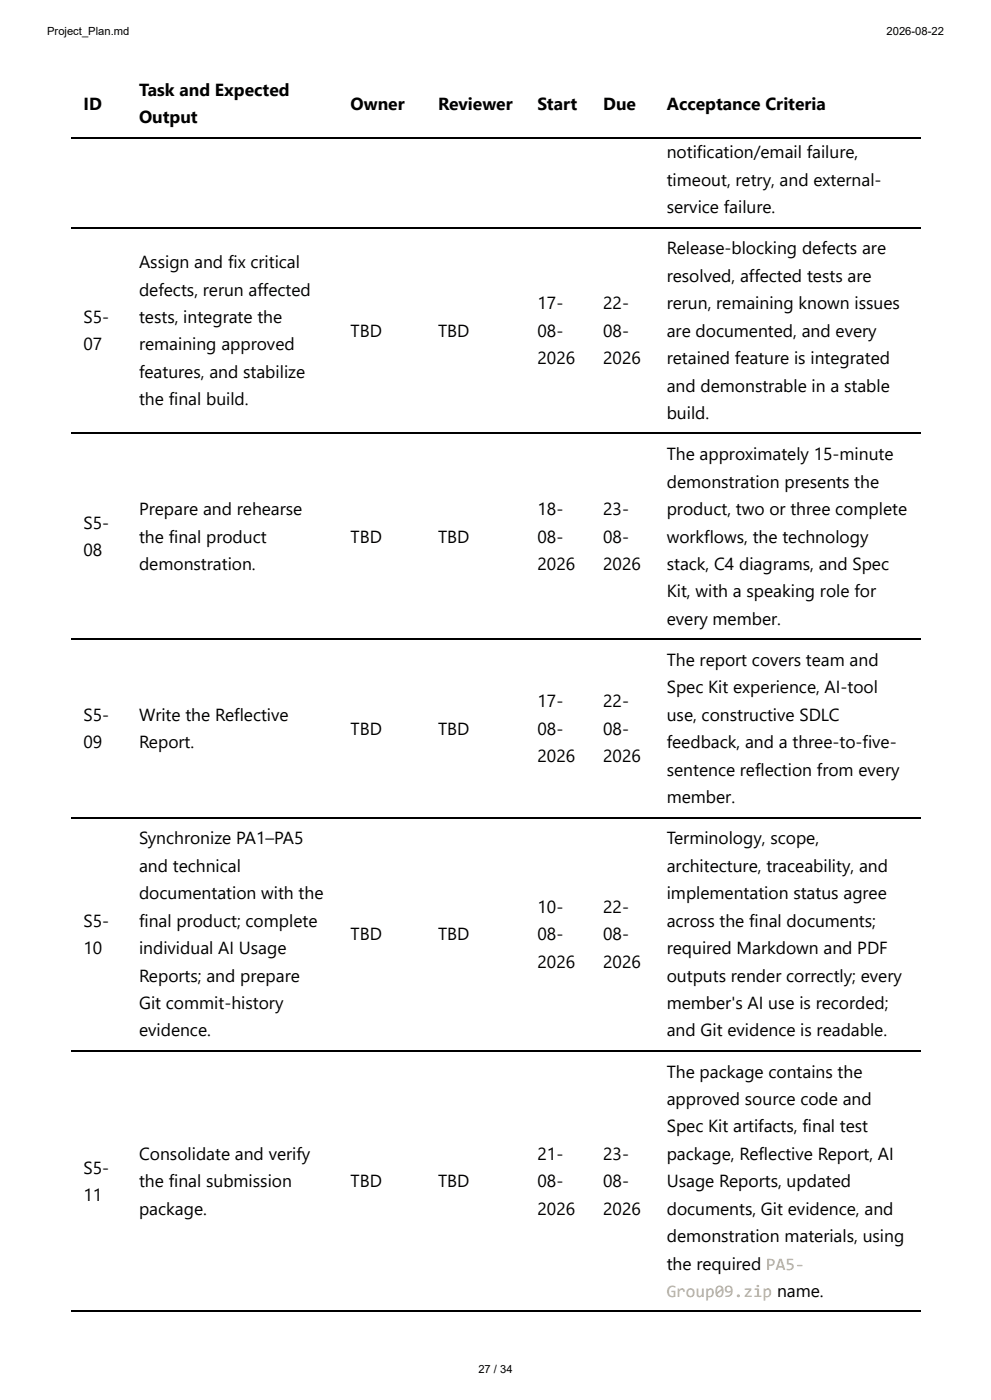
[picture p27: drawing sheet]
<svg xmlns="http://www.w3.org/2000/svg" width="210mm" height="297mm" viewBox="0 0 210 297" stroke-linecap="round" stroke-linejoin="round" font-family="sans-serif">
<defs><g id="words">
<g font-size="3.7">
<text x="17.7" y="23.3">ID</text>
<text x="29.5" y="20.4">Task and Expected</text>
<text x="74.4" y="23.3">Owner</text>
<text x="92.9" y="23.3">Reviewer</text>
<text x="114" y="23.3">Start</text>
<text x="128" y="23.3">Due</text>
<text x="141.4" y="23.3">Acceptance Criteria</text>
<text x="29.5" y="26.2">Output</text>
<text x="141.4" y="33.6">notification/email failure,</text>
<text x="141.4" y="39.4">timeout, retry, and external-</text>
<text x="141.4" y="45.2">service failure.</text>
<text x="141.4" y="54">Release-blocking defects are</text>
<text x="29.5" y="56.9">Assign and fix critical</text>
<text x="141.4" y="59.8">resolved, affected tests are</text>
<text x="29.5" y="62.7">defects, rerun affected</text>
<text x="114" y="65.6">17-</text>
<text x="128" y="65.6">22-</text>
<text x="141.4" y="65.6">rerun, remaining known issues</text>
<text x="17.7" y="68.5">S5-</text>
<text x="29.5" y="68.5">tests, integrate the</text>
<text x="74.4" y="71.4">TBD</text>
<text x="92.9" y="71.4">TBD</text>
<text x="114" y="71.4">08-</text>
<text x="128" y="71.4">08-</text>
<text x="141.4" y="71.4">are documented, and every</text>
<text x="17.7" y="74.3">07</text>
<text x="29.5" y="74.3">remaining approved</text>
<text x="114" y="77.3">2026</text>
<text x="128" y="77.3">2026</text>
<text x="141.4" y="77.3">retained feature is integrated</text>
<text x="29.5" y="80.2">features, and stabilize</text>
<text x="141.4" y="83.1">and demonstrable in a stable</text>
<text x="29.5" y="86">the final build.</text>
<text x="141.4" y="88.9">build.</text>
<text x="141.4" y="97.6">The approximately 15-minute</text>
<text x="141.4" y="103.5">demonstration presents the</text>
<text x="17.7" y="112.2">S5-</text>
<text x="29.5" y="109.3">Prepare and rehearse</text>
<text x="114" y="109.3">18-</text>
<text x="128" y="109.3">23-</text>
<text x="141.4" y="109.3">product, two or three complete</text>
<text x="17.7" y="118">08</text>
<text x="29.5" y="115.1">the final product</text>
<text x="74.4" y="115.1">TBD</text>
<text x="92.9" y="115.1">TBD</text>
<text x="114" y="115.1">08-</text>
<text x="128" y="115.1">08-</text>
<text x="141.4" y="115.1">workflows, the technology</text>
<text x="29.5" y="120.9">demonstration.</text>
<text x="114" y="120.9">2026</text>
<text x="128" y="120.9">2026</text>
<text x="141.4" y="120.9">stack, C4 diagrams, and Spec</text>
<text x="141.4" y="126.7">Kit, with a speaking role for</text>
<text x="141.4" y="132.6">every member.</text>
<text x="141.4" y="141.3">The report covers team and</text>
<text x="141.4" y="147.1">Spec Kit experience, AI-tool</text>
<text x="17.7" y="152.9">S5-</text>
<text x="29.5" y="152.9">Write the Reflective</text>
<text x="74.4" y="155.8">TBD</text>
<text x="92.9" y="155.8">TBD</text>
<text x="114" y="150">17-</text>
<text x="114" y="155.8">08-</text>
<text x="128" y="150">22-</text>
<text x="128" y="155.8">08-</text>
<text x="141.4" y="152.9">use, constructive SDLC</text>
<text x="17.7" y="158.8">09</text>
<text x="29.5" y="158.8">Report.</text>
<text x="114" y="161.7">2026</text>
<text x="128" y="161.7">2026</text>
<text x="141.4" y="158.8">feedback, and a three-to-five-</text>
<text x="141.4" y="164.6">sentence reflection from every</text>
<text x="141.4" y="170.4">member.</text>
<text x="29.5" y="179.1">Synchronize PA1–PA5</text>
<text x="141.4" y="179.1">Terminology, scope,</text>
<text x="29.5" y="184.9">and technical</text>
<text x="141.4" y="184.9">architecture, traceability, and</text>
<text x="29.5" y="190.8">documentation with the</text>
<text x="141.4" y="190.8">implementation status agree</text>
<text x="17.7" y="196.6">S5-</text>
<text x="29.5" y="196.6">final product; complete</text>
<text x="114" y="193.7">10-</text>
<text x="128" y="193.7">22-</text>
<text x="141.4" y="196.6">across the final documents;</text>
<text x="17.7" y="202.4">10</text>
<text x="29.5" y="202.4">individual AI Usage</text>
<text x="74.4" y="199.5">TBD</text>
<text x="92.9" y="199.5">TBD</text>
<text x="114" y="199.5">08-</text>
<text x="128" y="199.5">08-</text>
<text x="141.4" y="202.4">required Markdown and PDF</text>
<text x="29.5" y="208.2">Reports; and prepare</text>
<text x="114" y="205.3">2026</text>
<text x="128" y="205.3">2026</text>
<text x="141.4" y="208.2">outputs render correctly; every</text>
<text x="29.5" y="214">Git commit-history</text>
<text x="141.4" y="214">member's AI use is recorded;</text>
<text x="29.5" y="219.9">evidence.</text>
<text x="141.4" y="219.9">and Git evidence is readable.</text>
<text x="141.4" y="228.6">The package contains the</text>
<text x="141.4" y="234.4">approved source code and</text>
<text x="141.4" y="240.2">Spec Kit artifacts, final test</text>
<text x="17.7" y="249">S5-</text>
<text x="29.5" y="246.1">Consolidate and verify</text>
<text x="29.5" y="251.9">the final submission</text>
<text x="74.4" y="251.9">TBD</text>
<text x="92.9" y="251.9">TBD</text>
<text x="114" y="246.1">21-</text>
<text x="114" y="251.9">08-</text>
<text x="128" y="246.1">23-</text>
<text x="128" y="251.9">08-</text>
<text x="141.4" y="246.1">package, Reflective Report, AI</text>
<text x="141.4" y="251.9">Usage Reports, updated</text>
<text x="17.7" y="254.8">11</text>
<text x="29.5" y="257.7">package.</text>
<text x="114" y="257.7">2026</text>
<text x="128" y="257.7">2026</text>
<text x="141.4" y="257.7">documents, Git evidence, and</text>
<text x="141.4" y="263.5">demonstration materials, using</text>
<text x="141.4" y="269.3">the required PA5-</text>
</g>
<text font-size="3.7" fill="#c9ae75" x="141.4" y="275.2">Group09.zip name.</text>
<g font-size="2.4">
<text x="10" y="7.4">Project_Plan.md</text>
<text x="188.1" y="7.4">2026-08-22</text>
<text x="101.5" y="291.3">27 / 34</text>
</g>
</g></defs>
<path d="M15.1 29.2h180.2M15.1 48.3h180.2M15.1 91.9h180.2M15.1 135.6h180.2M15.1 173.4h180.2M15.1 222.9h180.2M15.1 278.2h180.2" fill="none" stroke="#000" stroke-width=".26"/>
<use href="#words"/>
</svg>
